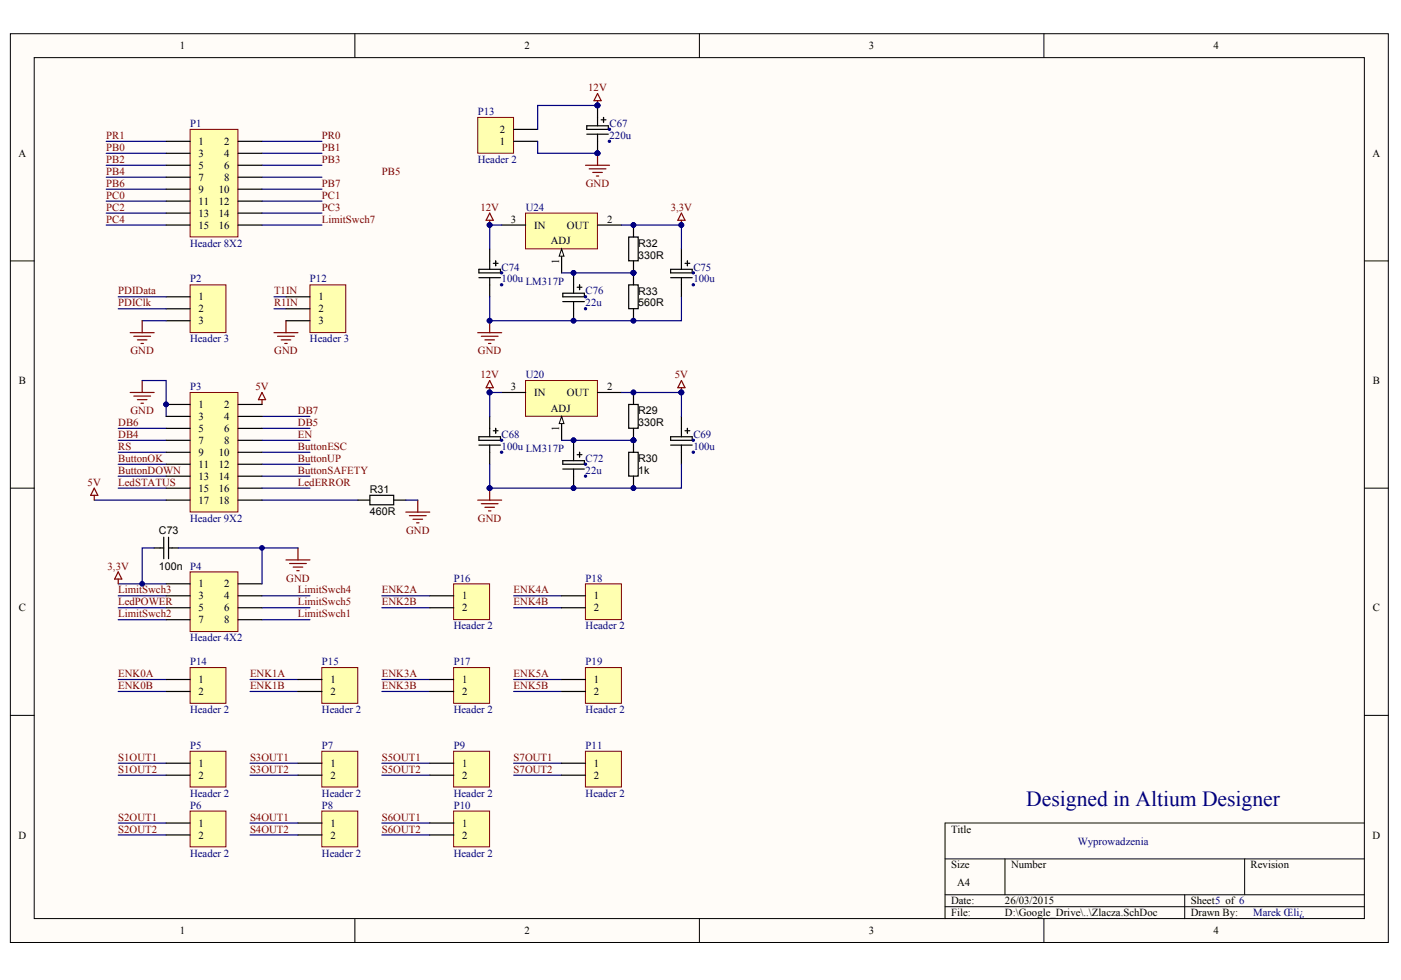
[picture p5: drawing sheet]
<svg xmlns="http://www.w3.org/2000/svg" width="289mm" height="202mm" viewBox="0 0 289 202" stroke-linecap="round" stroke-linejoin="round" font-family="sans-serif">
<defs><g id="words">
<text font-size="4.5" fill="#000080" x="211.7" y="166.3">Designed in Altium Designer</text>
<g font-size="2.2">
<text x="37.1" y="10.2">1</text>
<text x="108.2" y="10.2">2</text>
<text x="179.2" y="10.2">3</text>
<text x="250.3" y="10.2">4</text>
<text x="40.9" y="29.9">1</text>
<text x="46.2" y="29.9">2</text>
<text x="103.1" y="29.9">1</text>
<text x="103.1" y="27.4">2</text>
<text x="3.8" y="32.4">A</text>
<text x="40.9" y="32.4">3</text>
<text x="40.9" y="34.8">5</text>
<text x="46.2" y="32.4">4</text>
<text x="46.2" y="34.8">6</text>
<text x="283.1" y="32.4">A</text>
<text x="40.9" y="37.3">7</text>
<text x="40.9" y="39.8">9</text>
<text x="45.1" y="39.8">10</text>
<text x="46.2" y="37.3">8</text>
<text x="40.9" y="42.2">11</text>
<text x="40.9" y="44.7">13</text>
<text x="40.9" y="47.2">15</text>
<text x="45.1" y="42.2">12</text>
<text x="45.1" y="44.7">14</text>
<text x="45.1" y="47.2">16</text>
<text x="105.3" y="45.9">3</text>
<text x="110.1" y="47.2">IN</text>
<text x="116.9" y="47.2">OUT</text>
<text x="125.2" y="45.9">2</text>
<text x="113.6" y="50.4">ADJ</text>
<text x="131.6" y="53.4">330R</text>
<text x="131.6" y="50.9">R32</text>
<text x="115.3" y="54.4" transform="rotate(-90 115.3 54.4)">1</text>
<text x="40.9" y="62">1</text>
<text x="40.9" y="64.4">2</text>
<text x="65.7" y="62">1</text>
<text x="65.7" y="64.4">2</text>
<text x="131.6" y="63.2">560R</text>
<text x="131.6" y="60.8">R33</text>
<text x="40.9" y="66.9">3</text>
<text x="65.7" y="66.9">3</text>
<text x="3.9" y="79.2">B</text>
<text x="105.3" y="80.5">3</text>
<text x="110.1" y="81.7">IN</text>
<text x="116.9" y="81.7">OUT</text>
<text x="125.2" y="80.5">2</text>
<text x="283.1" y="79.2">B</text>
<text x="40.9" y="84.2">1</text>
<text x="40.9" y="86.6">3</text>
<text x="40.9" y="89.1">5</text>
<text x="46.2" y="84.2">2</text>
<text x="46.2" y="86.6">4</text>
<text x="46.2" y="89.1">6</text>
<text x="113.6" y="84.9">ADJ</text>
<text x="115.3" y="89" transform="rotate(-90 115.3 89)">1</text>
<text x="131.6" y="87.9">330R</text>
<text x="131.6" y="85.4">R29</text>
<text x="40.9" y="91.6">7</text>
<text x="40.9" y="94">9</text>
<text x="45.1" y="94">10</text>
<text x="46.2" y="91.6">8</text>
<text x="131.6" y="95.3">R30</text>
<text x="40.9" y="96.5">11</text>
<text x="40.9" y="99">13</text>
<text x="40.9" y="101.4">15</text>
<text x="45.1" y="96.5">12</text>
<text x="45.1" y="99">14</text>
<text x="45.1" y="101.4">16</text>
<text x="76.3" y="101.7">R31</text>
<text x="131.6" y="97.7">1k</text>
<text x="40.9" y="103.9">17</text>
<text x="45.1" y="103.9">18</text>
<text x="76.3" y="106.1">460R</text>
<text x="32.8" y="110.1">C73</text>
<text x="32.8" y="117.5">100n P4</text>
<text x="40.9" y="121.2">1</text>
<text x="40.9" y="123.7">3</text>
<text x="46.2" y="121.2">2</text>
<text x="46.2" y="123.7">4</text>
<text x="95.3" y="123.7">1</text>
<text x="122.5" y="123.7">1</text>
<text x="3.9" y="126.1">C</text>
<text x="40.9" y="126.1">5</text>
<text x="40.9" y="128.6">7</text>
<text x="46.2" y="126.1">6</text>
<text x="46.2" y="128.6">8</text>
<text x="95.3" y="126.1">2</text>
<text x="122.5" y="126.1">2</text>
<text x="283.1" y="126.1">C</text>
<text x="40.9" y="140.9">1</text>
<text x="40.9" y="143.4">2</text>
<text x="68.1" y="140.9">1</text>
<text x="68.1" y="143.4">2</text>
<text x="95.3" y="140.9">1</text>
<text x="95.3" y="143.4">2</text>
<text x="122.5" y="140.9">1</text>
<text x="122.5" y="143.4">2</text>
<text x="40.9" y="158.2">1</text>
<text x="40.9" y="160.6">2</text>
<text x="68.1" y="158.2">1</text>
<text x="68.1" y="160.6">2</text>
<text x="95.3" y="158.2">1</text>
<text x="95.3" y="160.6">2</text>
<text x="122.5" y="158.2">1</text>
<text x="122.5" y="160.6">2</text>
<text x="3.8" y="173">D</text>
<text x="40.9" y="170.5">1</text>
<text x="40.9" y="173">2</text>
<text x="68.1" y="170.5">1</text>
<text x="68.1" y="173">2</text>
<text x="95.3" y="170.5">1</text>
<text x="95.3" y="173">2</text>
<text x="196.1" y="171.7">Title</text>
<text x="283.1" y="173">D</text>
<text x="196.1" y="179.1">Size</text>
<text x="208.5" y="179.1">Number</text>
<text x="257.9" y="179.1">Revision</text>
<text x="197.4" y="182.8">A4</text>
<text x="196.1" y="186.5">Date:</text>
<text x="196.1" y="189">File:</text>
<text x="207.2" y="186.5">26/03/2015</text>
<text x="207.2" y="189">D:\Google_Drive\..\Zlacza.SchDoc</text>
<text x="245.6" y="186.5">Sheet5 of 6</text>
<text x="245.6" y="189">Drawn By:</text>
<text x="37.1" y="192.7">1</text>
<text x="108.2" y="192.7">2</text>
<text x="179.2" y="192.7">3</text>
<text x="250.3" y="192.7">4</text>
</g>
<g font-size="2.2" fill="#000080">
<text x="98.5" y="23.7">P13</text>
<text x="39.2" y="26.2">P1</text>
<text x="125.7" y="28.7">220u</text>
<text x="125.7" y="26.2">C67</text>
<text x="98.5" y="33.6">Header 2</text>
<text x="108.4" y="43.5">U24</text>
<text x="39.2" y="50.9">Header 8X2</text>
<text x="39.2" y="58.3">P2</text>
<text x="63.9" y="58.3">P12</text>
<text x="103.5" y="58.3">100u LM317P</text>
<text x="103.5" y="55.8">C74</text>
<text x="143" y="58.3">100u</text>
<text x="143" y="55.8">C75</text>
<text x="120.8" y="63.2">22u</text>
<text x="120.8" y="60.7">C76</text>
<text x="39.2" y="70.6">Header 3</text>
<text x="63.9" y="70.6">Header 3</text>
<text x="39.2" y="80.5">P3</text>
<text x="108.4" y="78">U20</text>
<text x="103.5" y="92.8">100u LM317P</text>
<text x="103.5" y="90.3">C68</text>
<text x="120.8" y="95.3">C72</text>
<text x="143" y="92.8">100u</text>
<text x="143" y="90.3">C69</text>
<text x="120.8" y="97.7">22u</text>
<text x="39.2" y="107.6">Header 9X2</text>
<text x="93.6" y="120">P16</text>
<text x="120.8" y="120">P18</text>
<text x="93.6" y="129.8">Header 2</text>
<text x="120.8" y="129.8">Header 2</text>
<text x="39.2" y="137.2">P14</text>
<text x="39.2" y="132.3">Header 4X2</text>
<text x="66.4" y="137.2">P15</text>
<text x="93.6" y="137.2">P17</text>
<text x="120.8" y="137.2">P19</text>
<text x="39.2" y="147.1">Header 2</text>
<text x="66.4" y="147.1">Header 2</text>
<text x="93.6" y="147.1">Header 2</text>
<text x="120.8" y="147.1">Header 2</text>
<text x="39.2" y="154.5">P5</text>
<text x="66.4" y="154.5">P7</text>
<text x="93.6" y="154.5">P9</text>
<text x="120.8" y="154.5">P11</text>
<text x="39.2" y="164.3">Header 2</text>
<text x="39.2" y="166.8">P6</text>
<text x="66.4" y="164.3">Header 2</text>
<text x="66.4" y="166.8">P8</text>
<text x="93.6" y="164.3">Header 2</text>
<text x="93.6" y="166.8">P10</text>
<text x="120.8" y="164.3">Header 2</text>
<text x="39.2" y="176.7">Header 2</text>
<text x="66.4" y="176.7">Header 2</text>
<text x="93.6" y="176.7">Header 2</text>
<text x="222.3" y="174.2">Wyprowadzenia</text>
<text x="258.4" y="189">Marek Œli¿</text>
</g>
<g font-size="2.2" fill="#800000">
<text x="121.3" y="18.8">12V</text>
<text x="21.9" y="28.7">PR1</text>
<text x="66.4" y="28.7">PR0</text>
<text x="21.9" y="31.1">PB0</text>
<text x="21.9" y="33.6">PB2</text>
<text x="66.4" y="31.1">PB1</text>
<text x="66.4" y="33.6">PB3</text>
<text x="21.9" y="36.1">PB4</text>
<text x="21.9" y="38.5">PB6</text>
<text x="21.9" y="41">PC0</text>
<text x="66.4" y="38.5">PB7</text>
<text x="66.4" y="41">PC1</text>
<text x="78.8" y="36.1">PB5</text>
<text x="120.8" y="38.5">GND</text>
<text x="21.9" y="43.5">PC2</text>
<text x="21.9" y="45.9">PC4</text>
<text x="66.4" y="43.5">PC3</text>
<text x="66.4" y="45.9">LimitSwch7</text>
<text x="99.1" y="43.5">12V</text>
<text x="138.3" y="43.5">3,3V</text>
<text x="24.4" y="63.2">PDIClk</text>
<text x="24.4" y="60.7">PDIData</text>
<text x="56.5" y="60.7">T1IN</text>
<text x="56.5" y="63.2">R1IN</text>
<text x="26.9" y="73.1">GND</text>
<text x="56.6" y="73.1">GND</text>
<text x="98.6" y="73.1">GND</text>
<text x="52.7" y="80.5">5V</text>
<text x="99.1" y="78">12V</text>
<text x="139.2" y="78">5V</text>
<text x="24.4" y="87.9">DB6</text>
<text x="26.9" y="85.4">GND</text>
<text x="61.4" y="87.9">DB5</text>
<text x="61.4" y="85.4">DB7</text>
<text x="24.4" y="92.8">RS</text>
<text x="24.4" y="90.3">DB4</text>
<text x="24.4" y="95.3">ButtonOK</text>
<text x="61.4" y="90.3">EN</text>
<text x="61.4" y="92.8">ButtonESC</text>
<text x="61.4" y="95.3">ButtonUP</text>
<text x="18.1" y="100.2">5V</text>
<text x="24.4" y="97.7">ButtonDOWN</text>
<text x="24.4" y="100.2">LedSTATUS</text>
<text x="61.4" y="97.7">ButtonSAFETY</text>
<text x="61.4" y="100.2">LedERROR</text>
<text x="98.6" y="107.6">GND</text>
<text x="83.7" y="110.1">GND</text>
<text x="22.2" y="117.5">3,3V</text>
<text x="59" y="120">GND</text>
<text x="24.4" y="122.4">LimitSwch3</text>
<text x="24.4" y="124.9">LedPOWER</text>
<text x="61.4" y="122.4">LimitSwch4</text>
<text x="61.4" y="124.9">LimitSwch5</text>
<text x="78.8" y="124.9">ENK2B</text>
<text x="78.8" y="122.4">ENK2A</text>
<text x="105.9" y="124.9">ENK4B</text>
<text x="105.9" y="122.4">ENK4A</text>
<text x="24.4" y="127.4">LimitSwch2</text>
<text x="61.4" y="127.4">LimitSwch1</text>
<text x="24.4" y="139.7">ENK0A</text>
<text x="24.4" y="142.2">ENK0B</text>
<text x="51.6" y="142.2">ENK1B</text>
<text x="51.6" y="139.7">ENK1A</text>
<text x="78.8" y="142.2">ENK3B</text>
<text x="78.8" y="139.7">ENK3A</text>
<text x="105.9" y="142.2">ENK5B</text>
<text x="105.9" y="139.7">ENK5A</text>
<text x="24.4" y="156.9">S1OUT1</text>
<text x="24.4" y="159.4">S1OUT2</text>
<text x="51.6" y="156.9">S3OUT1</text>
<text x="51.6" y="159.4">S3OUT2</text>
<text x="78.8" y="156.9">S5OUT1</text>
<text x="78.8" y="159.4">S5OUT2</text>
<text x="105.9" y="156.9">S7OUT1</text>
<text x="105.9" y="159.4">S7OUT2</text>
<text x="24.4" y="169.3">S2OUT1</text>
<text x="24.4" y="171.7">S2OUT2</text>
<text x="51.6" y="169.3">S4OUT1</text>
<text x="51.6" y="171.7">S4OUT2</text>
<text x="78.8" y="169.3">S6OUT1</text>
<text x="78.8" y="171.7">S6OUT2</text>
</g>
</g></defs>
<g fill="#fffcf8" stroke="#000" stroke-width=".21">
<path d="M2.1 7h284.2v187.4h-284.2z"/>
<path d="M7.1 11.9h274.3v177.6h-274.3z"/>
</g>
<g fill="none" stroke="#000" stroke-width=".21">
<path d="M73.2 7v4.9M144.2 7v4.9M215.3 7v4.9M2.1 53.8h5M281.4 53.8h4.9M2.1 100.7h5M281.4 100.7h4.9M2.1 147.6h5M281.4 147.6h4.9M194.9 177.2h86.5M207.3 177.2v7.4M256.7 177.2v7.4"/>
<path d="M281.4 169.8h-86.5v19.7M73.2 189.5v4.9M144.2 189.5v4.9M194.9 184.6h86.5M194.9 187h86.5M215.3 189.5v4.9M244.3 184.6v4.9"/>
</g>
<path d="M39.2 58.8h7.4v9.8h-7.4z" fill="#ffffb0" stroke="#800000" stroke-width=".21"/>
<path d="M34.3 61.2h4.9M34.3 63.7h4.9M34.3 66.2h4.9M73.8 103.2h2.5M76.3 102.2h4.9v1.9h-4.9zM81.2 103.2h2.5" fill="none" stroke="#000" stroke-width=".25"/>
<g fill="none" stroke="#000080" stroke-width=".25">
<path d="M21.9 29.2h12.4M21.9 31.6h12.4M21.9 34.1h12.4M21.9 36.6h12.4M21.9 39h12.4M54 29.2h12.4M54 31.6h12.4M54 34.1h12.4M54 36.6h12.4M54 39h12.4M21.9 41.5h12.4M21.9 44h12.4"/>
<path d="M21.9 46.4h12.4M54 41.5h12.4M54 44h12.4M54 46.4h12.4M24.4 61.2h9.9M24.4 63.7h9.9M29.3 78.5h5v7.4M29.3 66.2h5M56.5 61.2h2.5M56.5 63.7h2.5M24.4 95.8h9.9M24.4 98.2h9.9"/>
<path d="M24.4 88.4h9.9M24.4 90.8h9.9M24.4 93.3h9.9M54 95.8h9.9M54 98.2h9.9M54 88.4h9.9M54 90.8h9.9M54 93.3h9.9M54 85.9h9.9M19.4 103.2h14.9M24.4 100.7h9.9M54 100.7h9.9"/>
<path d="M54 103.2h19.8M83.7 103.2h2.5M24.4 120.4h9.9M24.4 125.4h9.9M24.4 127.8h9.9M24.4 122.9h9.9M54 125.4h9.9M54 127.8h9.9M54 122.9h9.9M78.7 125.4h9.9M78.7 122.9h9.9M105.9 125.4h9.9"/>
<path d="M105.9 122.9h9.9M24.4 140.2h9.9M24.4 142.6h9.9M24.4 157.4h9.9M24.4 159.9h9.9M51.6 140.2h9.8M51.6 142.6h9.8M51.6 157.4h9.8M51.6 159.9h9.8M78.7 140.2h9.9M78.7 142.6h9.9M78.7 157.4h9.9"/>
<path d="M78.7 159.9h9.9M105.9 140.2h9.9M105.9 142.6h9.9M105.9 157.4h9.9M105.9 159.9h9.9M24.4 169.8h9.9M24.4 172.2h9.9M51.6 169.8h9.8M51.6 172.2h9.8M78.7 169.8h9.9M78.7 172.2h9.9"/>
</g>
<g fill="none" stroke="#800000" stroke-width=".25">
<path d="M26.9 68.6h4.9M27.6 69.4h3.5M28.3 70.1h2M29.1 70.8h.5M29.3 66.2v2.4M29.3 78.5v2.5M26.9 81h4.9M27.6 81.7h3.5M28.3 82.4h2M29.1 83.2h.5M54 81l.8 1.4h-1.5zM54 82.4v1"/>
<path d="M19.4 100.7l.8 1.5h-1.5zM19.4 102.2v1M24.4 118l.7 1.4h-1.5zM24.4 119.4v1M59 115.5h4.9M59.7 116.2h3.5M60.5 117h1.9M61.2 117.7h.5M61.4 113v2.5M83.7 105.6h4.9M84.4 106.4h3.5M85.2 107.1h1.9"/>
<path d="M85.9 107.8h.5M86.2 103.2v2.4"/>
</g>
<path d="M108.4 44h14.8v7.3h-14.8z" fill="#ffffb0" stroke="#800000" stroke-width=".21"/>
<path d="M103.5 46.4h4.9M115.8 51.4v4.9" fill="none" stroke="#000" stroke-width=".25"/>
<path d="M115.8 51.4l.5 1.4h-1z" fill="#fffcf8" stroke="#000" stroke-width=".21"/>
<path d="M123.2 46.4h5" fill="none" stroke="#000" stroke-width=".25"/>
<path d="M108.4 78.5h14.8v7.4h-14.8z" fill="#ffffb0" stroke="#800000" stroke-width=".21"/>
<path d="M103.5 81h4.9M115.8 85.9v4.9" fill="none" stroke="#000" stroke-width=".25"/>
<path d="M115.8 85.9l.5 1.5h-1z" fill="#fffcf8" stroke="#000" stroke-width=".21"/>
<path d="M123.2 81h5" fill="none" stroke="#000" stroke-width=".25"/>
<path d="M98.5 24.2h7.4v7.4h-7.4z" fill="#ffffb0" stroke="#800000" stroke-width=".21"/>
<path d="M105.9 29.2h5M105.9 26.7h5M129.7 48.9h1.9v4.9h-1.9zM129.7 58.8h1.9v4.9h-1.9zM130.6 46.4v2.5M130.6 53.8v5M130.6 63.7v2.5M129.7 83.4h1.9v4.9h-1.9zM129.7 93.3h1.9v4.9h-1.9zM130.6 81v2.4M130.6 88.4v4.9M130.6 98.2v2.5" fill="none" stroke="#000" stroke-width=".25"/>
<g fill="#000080" stroke="#000080" stroke-width=".21">
<circle cx="130.6" cy="46.4" r=".48"/>
<circle cx="130.6" cy="56.3" r=".48"/>
<circle cx="130.6" cy="66.1" r=".48"/>
<circle cx="130.6" cy="90.8" r=".48"/>
<circle cx="130.6" cy="80.9" r=".48"/>
<circle cx="130.6" cy="100.7" r=".48"/>
<circle cx="123.2" cy="21.7" r=".49"/>
<circle cx="140.5" cy="46.4" r=".49"/>
<circle cx="140.5" cy="80.9" r=".49"/>
<circle cx="123.2" cy="31.6" r=".49"/>
<circle cx="101" cy="46.4" r=".49"/>
<circle cx="101" cy="80.9" r=".49"/>
<circle cx="101" cy="100.7" r=".49"/>
<circle cx="101" cy="66.1" r=".49"/>
</g>
<path d="M115.8 90.8h14.8" fill="none" stroke="#000080" stroke-width=".25"/>
<g fill="none" stroke="#800000" stroke-width=".25">
<path d="M123.2 19.3l.8 1.5h-1.5zM120.8 34.1h4.9M121.5 34.8h3.5M122.2 35.6h2M123 36.3h.5M123.2 20.8v1M123.2 31.6v2.5M101 44l.7 1.4h-1.5zM101 45.4v1M140.5 44l.8 1.4h-1.5zM140.5 45.4v1M98.5 68.6h5"/>
<path d="M99.3 69.4h3.4M100 70.1h2M100.7 70.8h.5M101 78.5l.7 1.5h-1.5zM101 66.2v2.4M101 80v1M140.5 80v1M140.5 78.5l.8 1.5h-1.5zM98.5 103.2h5M99.3 103.9h3.4M100 104.6h2M100.7 105.4h.5"/>
<path d="M101 100.7v2.5"/>
</g>
<path d="M39.2 81h9.9v24.6h-9.9z" fill="#ffffb0" stroke="#800000" stroke-width=".21"/>
<g fill="none" stroke="#000" stroke-width=".25">
<path d="M121 25.9h4.5v.8h-4.5zM121 27.7h4.5M123.2 21.8v4.1M123.2 27.7v3.9M124 24.7h1M124.5 24.2v1M98.8 55.5h4.4v.8h-4.4zM98.8 57.3h4.4M101 51.4v4.1M101 57.3v3.9M101.7 54.3h1M102.2 53.8v1"/>
<path d="M118.3 56.3v4.2M119 59.3h1M119.5 58.8v.9M138.3 57.3h4.5M138.3 55.5h4.5v.8h-4.5zM140.5 51.4v4.1M140.5 57.3v3.9M141.3 54.3h1M141.8 53.8v1M116.1 60.5h4.4v.7h-4.4zM116.1 62.2h4.4M118.3 62.2v4"/>
<path d="M34.3 83.4h4.9M34.3 85.9h4.9M34.3 88.4h4.9M34.3 90.8h4.9M34.3 93.3h4.9M34.3 95.8h4.9M34.3 98.2h4.9M49.1 83.4h4.9M49.1 85.9h4.9M49.1 88.4h4.9M49.1 90.8h4.9M49.1 93.3h4.9"/>
<path d="M49.1 95.8h4.9M49.1 98.2h4.9M98.8 90.1h4.4v.7h-4.4zM98.8 91.8h4.4M101 85.9v4.2M101 91.8v4M101.7 88.9h1M102.2 88.4v.9M116.1 95h4.4v.8h-4.4zM116.1 96.7h4.4M118.3 90.8v4.2M118.3 96.7v4"/>
<path d="M119 93.8h1M119.5 93.3v1M138.3 90.1h4.5v.7h-4.5zM138.3 91.8h4.5M140.5 85.9v4.2M140.5 91.8v4M141.3 88.9h1M141.8 88.4v.9M31.8 113h2M33.8 110.8v4.4M34.3 100.7h4.9M34.3 103.2h4.9"/>
<path d="M34.8 113h1.9M34.8 110.8v4.4M49.1 100.7h4.9M49.1 103.2h4.9"/>
</g>
<g fill="#000080" stroke="#000080" stroke-width=".21">
<circle cx="34.3" cy="83.4" r=".48"/>
<circle cx="125.7" cy="29.1" r=".24"/>
<circle cx="123.2" cy="21.7" r=".49"/>
<circle cx="123.2" cy="31.6" r=".49"/>
<circle cx="125.7" cy="26.7" r=".24"/>
<circle cx="130.6" cy="56.3" r=".48"/>
<circle cx="101" cy="80.9" r=".49"/>
<circle cx="103.4" cy="93.3" r=".24"/>
<circle cx="103.4" cy="90.8" r=".24"/>
<circle cx="103.4" cy="58.7" r=".24"/>
<circle cx="103.4" cy="56.3" r=".24"/>
<circle cx="120.7" cy="98.2" r=".23"/>
<circle cx="118.3" cy="90.8" r=".48"/>
<circle cx="118.3" cy="100.7" r=".48"/>
<circle cx="120.7" cy="95.7" r=".23"/>
<circle cx="120.7" cy="63.7" r=".23"/>
<circle cx="118.3" cy="56.3" r=".48"/>
<circle cx="118.3" cy="66.1" r=".48"/>
<circle cx="120.7" cy="61.2" r=".23"/>
<circle cx="143" cy="93.3" r=".24"/>
<circle cx="143" cy="90.8" r=".24"/>
<circle cx="143" cy="58.7" r=".24"/>
<circle cx="143" cy="56.3" r=".24"/>
<circle cx="101" cy="100.7" r=".49"/>
<circle cx="29.3" cy="120.4" r=".48"/>
</g>
<path d="M110.9 29.2v2.4h12.3M123.2 21.8h-12.3v4.9M115.8 56.3h14.8M101 95.8v4.9h39.5v-4.9M103.5 81h-2.5v4.9M31.8 113h-2.5v7.4M36.7 113h24.7" fill="none" stroke="#000080" stroke-width=".25"/>
<path d="M56.5 68.6h4.9M57.2 69.4h3.5M58 70.1h2M58.7 70.8h.5M59 66.2v2.4" fill="none" stroke="#800000" stroke-width=".25"/>
<path d="M63.9 58.8h7.4v9.8h-7.4z" fill="#ffffb0" stroke="#800000" stroke-width=".21"/>
<path d="M59 61.2h4.9M59 63.7h4.9M59 66.2h4.9" fill="none" stroke="#000" stroke-width=".25"/>
<path d="M39.2 26.7h9.9v22.2h-9.9z" fill="#ffffb0" stroke="#800000" stroke-width=".21"/>
<g fill="none" stroke="#000" stroke-width=".25">
<path d="M34.3 29.2h4.9M34.3 31.6h4.9M34.3 34.1h4.9M34.3 36.6h4.9M34.3 39h4.9M49.1 29.2h4.9M49.1 31.6h4.9M49.1 34.1h4.9M49.1 36.6h4.9M49.1 39h4.9M34.3 41.5h4.9M34.3 44h4.9"/>
<path d="M34.3 46.4h4.9M49.1 41.5h4.9M49.1 44h4.9M49.1 46.4h4.9"/>
</g>
<path d="M39.2 155h7.4v7.3h-7.4z" fill="#ffffb0" stroke="#800000" stroke-width=".21"/>
<path d="M34.3 157.4h4.9M34.3 159.9h4.9" fill="none" stroke="#000" stroke-width=".25"/>
<path d="M39.2 167.3h7.4v7.4h-7.4z" fill="#ffffb0" stroke="#800000" stroke-width=".21"/>
<path d="M34.3 169.8h4.9M34.3 172.2h4.9" fill="none" stroke="#000" stroke-width=".25"/>
<path d="M66.4 155h7.4v7.3h-7.4z" fill="#ffffb0" stroke="#800000" stroke-width=".21"/>
<path d="M61.4 157.4h5M61.4 159.9h5" fill="none" stroke="#000" stroke-width=".25"/>
<path d="M66.4 167.3h7.4v7.4h-7.4z" fill="#ffffb0" stroke="#800000" stroke-width=".21"/>
<path d="M61.4 169.8h5M61.4 172.2h5" fill="none" stroke="#000" stroke-width=".25"/>
<path d="M93.6 155h7.4v7.3h-7.4z" fill="#ffffb0" stroke="#800000" stroke-width=".21"/>
<path d="M88.6 157.4h5M88.6 159.9h5" fill="none" stroke="#000" stroke-width=".25"/>
<path d="M93.6 167.3h7.4v7.4h-7.4z" fill="#ffffb0" stroke="#800000" stroke-width=".21"/>
<path d="M88.6 169.8h5M88.6 172.2h5" fill="none" stroke="#000" stroke-width=".25"/>
<path d="M120.7 155h7.4v7.3h-7.4z" fill="#ffffb0" stroke="#800000" stroke-width=".21"/>
<path d="M115.8 157.4h5M115.8 159.9h5" fill="none" stroke="#000" stroke-width=".25"/>
<path d="M39.2 137.7h7.4v7.4h-7.4z" fill="#ffffb0" stroke="#800000" stroke-width=".21"/>
<path d="M34.3 140.2h4.9M34.3 142.6h4.9" fill="none" stroke="#000" stroke-width=".25"/>
<path d="M66.4 137.7h7.4v7.4h-7.4z" fill="#ffffb0" stroke="#800000" stroke-width=".21"/>
<path d="M61.4 140.2h5M61.4 142.6h5" fill="none" stroke="#000" stroke-width=".25"/>
<path d="M93.6 120.4h7.4v7.4h-7.4z" fill="#ffffb0" stroke="#800000" stroke-width=".21"/>
<path d="M88.6 122.9h5M88.6 125.4h5" fill="none" stroke="#000" stroke-width=".25"/>
<path d="M93.6 137.7h7.4v7.4h-7.4z" fill="#ffffb0" stroke="#800000" stroke-width=".21"/>
<path d="M88.6 140.2h5M88.6 142.6h5" fill="none" stroke="#000" stroke-width=".25"/>
<path d="M120.7 120.4h7.4v7.4h-7.4z" fill="#ffffb0" stroke="#800000" stroke-width=".21"/>
<path d="M115.8 122.9h5M115.8 125.4h5" fill="none" stroke="#000" stroke-width=".25"/>
<path d="M120.7 137.7h7.4v7.4h-7.4z" fill="#ffffb0" stroke="#800000" stroke-width=".21"/>
<path d="M115.8 140.2h5M115.8 142.6h5" fill="none" stroke="#000" stroke-width=".25"/>
<path d="M39.2 118h9.9v12.3h-9.9z" fill="#ffffb0" stroke="#800000" stroke-width=".21"/>
<path d="M34.3 120.4h4.9M34.3 122.9h4.9M34.3 125.4h4.9M34.3 127.8h4.9M49.1 120.4h4.9M49.1 122.9h4.9M49.1 125.4h4.9M49.1 127.8h4.9" fill="none" stroke="#000" stroke-width=".25"/>
<path d="M103.5 46.4h-2.5v5M128.2 46.4h12.3v5M101 61.2v5h39.5v-5M128.2 81h12.3v4.9M54 113v7.4" fill="none" stroke="#000080" stroke-width=".25"/>
<g fill="#000080" stroke="#000080" stroke-width=".21">
<circle cx="54" cy="113" r=".48"/>
<circle cx="101" cy="66.1" r=".49"/>
<circle cx="101" cy="46.4" r=".49"/>
<circle cx="140.5" cy="46.4" r=".49"/>
<circle cx="140.5" cy="80.9" r=".49"/>
</g>
<use href="#words"/>
</svg>
